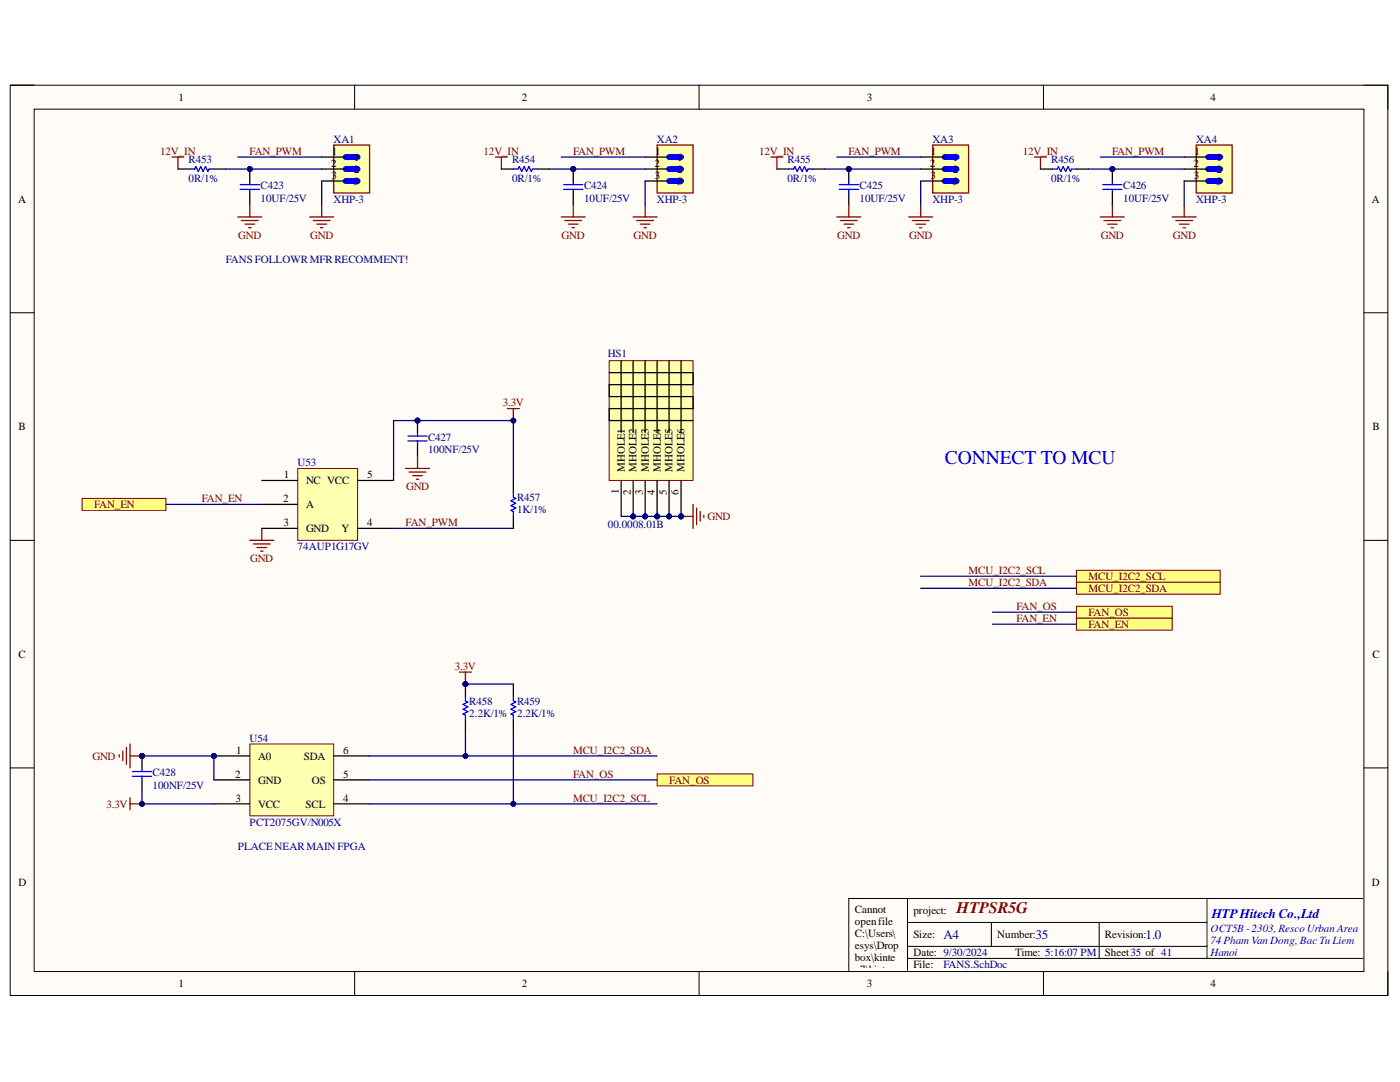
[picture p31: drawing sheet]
<svg xmlns="http://www.w3.org/2000/svg" width="279mm" height="216mm" viewBox="0 0 279 216" stroke-linecap="round" stroke-linejoin="round" font-family="sans-serif">
<defs><g id="words">
<text font-size="3.9" fill="#00f" x="188.5" y="92.7">CONNECT TO MCU</text>
<text font-size="3.2" fill="#800000" x="190.9" y="182.2">HTPSR5G</text>
<text font-size="2.6" fill="#00f" x="241.8" y="183.1">HTPHitech Co.,Ltd</text>
<g font-size="2.6" fill="#000080">
<text x="188.3" y="187.4">A4</text>
<text x="206.6" y="187.4">35</text>
<text x="228.6" y="187.4">1.0</text>
</g>
<g font-size="2.2">
<text x="35.6" y="20.1">1</text>
<text x="104.1" y="20.1">2</text>
<text x="173" y="20.1">3</text>
<text x="241.6" y="20.1">4</text>
<text x="66.1" y="33.3">2</text>
<text x="66.1" y="35.7">3</text>
<text x="66.2" y="30.9">1</text>
<text x="70.6" y="32.1">1</text>
<text x="70.6" y="34.5">2</text>
<text x="130.6" y="33.3">2</text>
<text x="130.7" y="35.7">3</text>
<text x="130.8" y="30.9">1</text>
<text x="135.2" y="32.1">1</text>
<text x="135.2" y="34.5">2</text>
<text x="185.6" y="33.3">2</text>
<text x="185.7" y="35.7">3</text>
<text x="185.8" y="30.9">1</text>
<text x="190.2" y="32.1">1</text>
<text x="190.2" y="34.5">2</text>
<text x="238.2" y="33.3">2</text>
<text x="238.3" y="35.7">3</text>
<text x="238.4" y="30.9">1</text>
<text x="242.8" y="32.1">1</text>
<text x="242.8" y="34.5">2</text>
<text x="3.6" y="40.4">A</text>
<text x="70.6" y="36.9">3</text>
<text x="135.2" y="36.9">3</text>
<text x="190.2" y="36.9">3</text>
<text x="242.8" y="36.9">3</text>
<text x="273.8" y="40.4">A</text>
<text x="3.7" y="85.8">B</text>
<text x="273.9" y="85.8">B</text>
<text x="56.7" y="95.5">1</text>
<text x="73.3" y="95.5">5</text>
<text x="124.7" y="94.2" transform="rotate(-90 124.7 94.2)">MHOLE1</text>
<text x="127" y="94.2" transform="rotate(-90 127 94.2)">MHOLE2</text>
<text x="129.5" y="94.2" transform="rotate(-90 129.5 94.2)">MHOLE3</text>
<text x="131.9" y="94.2" transform="rotate(-90 131.9 94.2)">MHOLE4</text>
<text x="134.2" y="94.2" transform="rotate(-90 134.2 94.2)">MHOLE5</text>
<text x="136.6" y="94.2" transform="rotate(-90 136.6 94.2)">MHOLE6</text>
<text x="56.5" y="100.2">2</text>
<text x="61.1" y="96.7">NC VCC</text>
<text x="61.1" y="101.4">A</text>
<text x="123.5" y="98.6" transform="rotate(-90 123.5 98.6)">1</text>
<text x="125.9" y="98.8" transform="rotate(-90 125.9 98.8)">2</text>
<text x="128.3" y="98.7" transform="rotate(-90 128.3 98.7)">3</text>
<text x="130.7" y="98.8" transform="rotate(-90 130.7 98.8)">4</text>
<text x="133.1" y="98.7" transform="rotate(-90 133.1 98.7)">5</text>
<text x="135.4" y="98.8" transform="rotate(-90 135.4 98.8)">6</text>
<text x="56.6" y="105">3</text>
<text x="61.1" y="106.2">GND</text>
<text x="68.2" y="106.2">Y</text>
<text x="73.3" y="105">4</text>
<text x="3.7" y="131.3">C</text>
<text x="273.9" y="131.3">C</text>
<text x="46.9" y="155.2">2</text>
<text x="47.1" y="150.4">1</text>
<text x="51.5" y="151.6">A0</text>
<text x="60.6" y="151.6">SDA</text>
<text x="68.5" y="155.2">5</text>
<text x="68.5" y="150.4">6</text>
<text x="47" y="160">3</text>
<text x="51.5" y="156.4">GND</text>
<text x="51.5" y="161.2">VCC</text>
<text x="61" y="161.2">SCL</text>
<text x="62.3" y="156.4">OS</text>
<text x="68.5" y="160">4</text>
<text x="3.7" y="176.7">D</text>
<text x="273.8" y="176.7">D</text>
<text x="170.6" y="182.2">Cannot</text>
<text x="170.6" y="184.6">openfile</text>
<text x="182.3" y="182.4">project:</text>
<text x="170.6" y="187">C:\Users\</text>
<text x="170.6" y="189.3">esys\Drop</text>
<text x="170.6" y="191.8">box\kinte</text>
<text x="182.3" y="187.2">Size:</text>
<text x="182.3" y="190.8">Date: 9/30/2024</text>
<text x="199" y="187.2">Number:</text>
<text x="202.6" y="190.8">Time: 5:16:07 PM</text>
<text x="220.5" y="187.2">Revision:</text>
<text x="220.5" y="190.8">Sheet35 of 41</text>
<text x="35.6" y="197">1</text>
<text x="104.1" y="197">2</text>
<text x="170.6" y="194.2">x7\kintex</text>
<text x="170.6" y="196.5">UT\LOG</text>
<text x="173" y="197">3</text>
<text x="182.3" y="193.2">File:</text>
<text x="241.6" y="197">4</text>
<text x="170.6" y="198.9">O.jpg.</text>
</g>
<g font-size="2.2" fill="#000080">
<text x="66.6" y="28.5">XA1</text>
<text x="131.1" y="28.5">XA2</text>
<text x="186.1" y="28.5">XA3</text>
<text x="238.7" y="28.5">XA4</text>
<text x="37.6" y="32.6">R453</text>
<text x="102.2" y="32.6">R454</text>
<text x="157.2" y="32.6">R455</text>
<text x="209.8" y="32.6">R456</text>
<text x="37.6" y="36.4">0R/1%</text>
<text x="52" y="40.3">10UF/25V</text>
<text x="52" y="37.8">C423</text>
<text x="66.6" y="40.4">XHP-3</text>
<text x="102.2" y="36.4">0R/1%</text>
<text x="116.6" y="40.3">10UF/25V</text>
<text x="116.6" y="37.8">C424</text>
<text x="131.1" y="40.4">XHP-3</text>
<text x="157.2" y="36.4">0R/1%</text>
<text x="171.5" y="40.3">10UF/25V</text>
<text x="171.5" y="37.8">C425</text>
<text x="186.1" y="40.4">XHP-3</text>
<text x="209.8" y="36.4">0R/1%</text>
<text x="224.2" y="40.3">10UF/25V</text>
<text x="224.2" y="37.8">C426</text>
<text x="238.7" y="40.4">XHP-3</text>
<text x="45.1" y="52.4">FANSFOLLOWRMFRRECOMMENT!</text>
<text x="121.3" y="71.3">HS1</text>
<text x="85.4" y="88">C427</text>
<text x="59.4" y="93">U53</text>
<text x="85.4" y="90.4">100NF/25V</text>
<text x="103.2" y="100">R457</text>
<text x="103.2" y="102.4">1K/1%</text>
<text x="121.3" y="105.5">00.0008.01B</text>
<text x="59.4" y="109.8">74AUP1G17GV</text>
<text x="93.6" y="143">2.2K/1%</text>
<text x="93.6" y="140.6">R458</text>
<text x="103.2" y="143">2.2K/1%</text>
<text x="103.2" y="140.6">R459</text>
<text x="49.8" y="148">U54</text>
<text x="30.5" y="154.9">C428</text>
<text x="30.5" y="157.4">100NF/25V</text>
<text x="49.8" y="164.7">PCT2075GV/N005X</text>
<text x="47.5" y="169.5">PLACENEARMAINFPGA</text>
<text x="188.3" y="193.2">FANS.SchDoc</text>
</g>
<g font-size="2.2" fill="#800000">
<text x="32" y="30.9">12V_IN</text>
<text x="49.8" y="30.9">FAN_PWM</text>
<text x="96.5" y="30.9">12V_IN</text>
<text x="114.4" y="30.9">FAN_PWM</text>
<text x="151.5" y="30.9">12V_IN</text>
<text x="169.3" y="30.9">FAN_PWM</text>
<text x="204.1" y="30.9">12V_IN</text>
<text x="222" y="30.9">FAN_PWM</text>
<text x="47.5" y="47.6">GND</text>
<text x="61.9" y="47.6">GND</text>
<text x="112.1" y="47.6">GND</text>
<text x="126.5" y="47.6">GND</text>
<text x="167.1" y="47.6">GND</text>
<text x="181.4" y="47.6">GND</text>
<text x="219.7" y="47.6">GND</text>
<text x="234.1" y="47.6">GND</text>
<text x="100.3" y="81.1">3.3V</text>
<text x="18.8" y="101.4">FAN_EN</text>
<text x="40.3" y="100.2">FAN_EN</text>
<text x="81" y="97.8">GND</text>
<text x="80.9" y="105">FAN_PWM</text>
<text x="141.2" y="103.8">GND</text>
<text x="49.9" y="112.1">GND</text>
<text x="193.3" y="114.6">MCU_I2C2_SCL</text>
<text x="193.3" y="117">MCU_I2C2_SDA</text>
<text x="217.2" y="115.8">MCU_I2C2_SCL</text>
<text x="217.2" y="118.1">MCU_I2C2_SDA</text>
<text x="202.8" y="121.7">FAN_OS</text>
<text x="202.8" y="124.1">FAN_EN</text>
<text x="217.2" y="123">FAN_OS</text>
<text x="217.2" y="125.3">FAN_EN</text>
<text x="90.8" y="133.7">3.3V</text>
<text x="18.4" y="151.6">GND</text>
<text x="114.4" y="155.2">FAN_OS</text>
<text x="114.4" y="150.4">MCU_I2C2_SDA</text>
<text x="21.2" y="161.2">3.3V</text>
<text x="114.4" y="160">MCU_I2C2_SCL</text>
<text x="133.6" y="156.4">FAN_OS</text>
</g>
<g font-size="2.2" fill="#00f">
<text x="241.6" y="186">OCT5B -2303,RescoUrban Area</text>
<text x="241.6" y="188.4">74 Pham Van Dong, Bac Tu Liem</text>
<text x="241.6" y="190.8">Hanoi</text>
</g>
</g></defs>
<path d="M2 17h275v181.6h-275z" fill-rule="evenodd" fill="#fffcf8"/>
<path d="M2 17h275v181.6h-275z" fill="none" stroke="#000" stroke-width=".2"/>
<path d="M6.8 21.8h265.4v172.1h-265.4z" fill-rule="evenodd" fill="#fffcf8"/>
<g fill="none" stroke="#000" stroke-width=".2">
<path d="M2 17h4.8M70.8 17v4.8M139.5 17v4.8M208.2 17v4.8M272.2 17h4.8v4.8M6.8 21.8h265.4v172.1h-265.4zM2 62.4h4.8M272.2 62.4h4.8M2 107.8h4.8M272.2 107.8h4.8M2 153.2h4.8M272.2 153.2h4.8"/>
<path d="M70.8 193.9v4.7M139.5 193.9v4.7M208.2 193.9v4.7M277 193.9v4.7"/>
</g>
<path d="M23.8 150.6v.5M24.5 149.9v1.9M25.2 149.2v3.3M25.9 148.5v4.7M25.9 150.8h2.4" fill="none" stroke="#800000" stroke-width=".25"/>
<circle cx="28.3" cy="150.8" r=".48" fill="#000080"/>
<circle cx="28.3" cy="150.8" r=".48" fill="none" stroke="#000080" stroke-width=".2"/>
<path d="M25.9 159.2v2.4M25.9 160.4h2.4" fill="none" stroke="#800000" stroke-width=".25"/>
<circle cx="28.3" cy="160.4" r=".48" fill="#000080"/>
<circle cx="28.3" cy="160.4" r=".48" fill="none" stroke="#000080" stroke-width=".2"/>
<circle cx="28.3" cy="150.8" r=".48" fill="#000080"/>
<circle cx="28.3" cy="150.8" r=".48" fill="none" stroke="#000080" stroke-width=".2"/>
<path d="M28.3 150.8v2.4M28.3 155.6v2.4" fill="none" stroke="#000" stroke-width=".25"/>
<circle cx="28.3" cy="150.8" r=".48" fill="#000080"/>
<circle cx="28.3" cy="150.8" r=".48" fill="none" stroke="#000080" stroke-width=".2"/>
<path d="M26.4 153.9h3.9M26.4 154.9h3.9M28.3 153.2v.7M28.3 154.9v.7" fill="none" stroke="#00f" stroke-width=".25"/>
<path d="M131.1 154.4h19.2v2.4h-19.2z" fill-rule="evenodd" fill="#ffff80"/>
<path d="M131.1 154.4h19.2v2.4h-19.2z" fill="none" stroke="#800000" stroke-width=".2"/>
<circle cx="92.9" cy="136.5" r=".48" fill="#000080"/>
<circle cx="92.9" cy="136.5" r=".48" fill="none" stroke="#000080" stroke-width=".2"/>
<path d="M92.9 136.5v2.4M92.9 143.7v2.4" fill="none" stroke="#000" stroke-width=".25"/>
<circle cx="92.9" cy="136.5" r=".48" fill="#000080"/>
<circle cx="92.9" cy="136.5" r=".48" fill="none" stroke="#000080" stroke-width=".2"/>
<path d="M92.9 138.9v.9l.5 .3-1 .5 1 .4-1 .5 1 .5-1 .5 .5 .2v1" fill="none" stroke="#00f" stroke-width=".25"/>
<path d="M91.7 134.1h2.4M92.9 134.1v2.4" fill="none" stroke="#800000" stroke-width=".25"/>
<circle cx="92.9" cy="136.5" r=".48" fill="#000080"/>
<circle cx="92.9" cy="136.5" r=".48" fill="none" stroke="#000080" stroke-width=".2"/>
<path d="M102.5 136.5v2.4M102.5 143.7v2.4" fill="none" stroke="#000" stroke-width=".25"/>
<path d="M102.5 138.9v.9l.4 .3-.9 .5 .9 .4-.9 .5 .9 .5-.9 .5 .5 .2v1" fill="none" stroke="#00f" stroke-width=".25"/>
<path d="M59.4 93.5h12v14.3h-12z" fill-rule="evenodd" fill="#ffffb0"/>
<path d="M59.4 93.5h12v14.3h-12z" fill="none" stroke="#800000" stroke-width=".2"/>
<path d="M52.2 95.9h7.2M71.4 95.9h7.1M52.2 100.6h7.2M52.2 105.4h7.2M71.4 105.4h7.1" fill="none" stroke="#000" stroke-width=".25"/>
<path d="M101.3 81.5h2.3M102.5 81.5v2.4M49.9 107.8h4.7M50.6 108.5h3.3M51.3 109.3h1.9M52 110h.5M52.2 105.4v2.4" fill="none" stroke="#800000" stroke-width=".25"/>
<circle cx="102.5" cy="83.9" r=".48" fill="#000080"/>
<circle cx="102.5" cy="83.9" r=".48" fill="none" stroke="#000080" stroke-width=".2"/>
<path d="M16.4 99.5h16.7v2.3h-16.7z" fill-rule="evenodd" fill="#ffff80"/>
<path d="M16.4 99.5h16.7v2.3h-16.7z" fill="none" stroke="#800000" stroke-width=".2"/>
<path d="M206.5 31.3h2.3M207.7 31.3v2.4M233.9 43.3h4.8M234.7 44h3.3M235.4 44.7h1.9M236.1 45.4h.5M236.3 40.9v2.4" fill="none" stroke="#800000" stroke-width=".25"/>
<circle cx="222" cy="33.7" r=".48" fill="#000080"/>
<circle cx="222" cy="33.7" r=".48" fill="none" stroke="#000080" stroke-width=".2"/>
<path d="M222 33.7v2.4M222 38.5v2.4" fill="none" stroke="#000" stroke-width=".25"/>
<circle cx="222" cy="33.7" r=".48" fill="#000080"/>
<circle cx="222" cy="33.7" r=".48" fill="none" stroke="#000080" stroke-width=".2"/>
<path d="M210 33.7h1l.2-.5 .5 1 .5-1 .5 1 .4-1 .5 1 .3-.5h.9M220.1 36.8h3.8M220.1 37.8h3.8M222 36.1v.7M222 37.8v.7" fill="none" stroke="#00f" stroke-width=".25"/>
<path d="M153.9 31.3h2.3M155 31.3v2.4M181.4 43.3h4.7M182.1 44h3.3M182.8 44.7h1.9M183.5 45.4h.5M183.7 40.9v2.4M219.6 43.3h4.8M220.3 44h3.4M221 44.7h1.9M221.8 45.4h.4M222 40.9v2.4" fill="none" stroke="#800000" stroke-width=".25"/>
<path d="M207.7 33.7h2.3M214.8 33.7h2.4" fill="none" stroke="#000" stroke-width=".25"/>
<circle cx="169.4" cy="33.7" r=".48" fill="#000080"/>
<circle cx="169.4" cy="33.7" r=".48" fill="none" stroke="#000080" stroke-width=".2"/>
<path d="M169.4 33.7v2.4M169.4 38.5v2.4" fill="none" stroke="#000" stroke-width=".25"/>
<circle cx="169.4" cy="33.7" r=".48" fill="#000080"/>
<circle cx="169.4" cy="33.7" r=".48" fill="none" stroke="#000080" stroke-width=".2"/>
<path d="M157.4 33.7h1l.2-.5 .5 1 .5-1 .5 1 .4-1 .5 1 .3-.5h.9M167.5 36.8h3.8M167.5 37.8h3.8M169.4 36.1v.7M169.4 37.8v.7" fill="none" stroke="#00f" stroke-width=".25"/>
<path d="M98.9 31.3h2.4M100.1 31.3v2.4M126.4 43.3h4.7M127.1 44h3.3M127.8 44.7h1.9M128.5 45.4h.5M128.8 40.9v2.4M167 43.3h4.8M167.7 44h3.4M168.4 44.7h1.9M169.2 45.4h.4M169.4 40.9v2.4" fill="none" stroke="#800000" stroke-width=".25"/>
<path d="M155 33.7h2.4M162.2 33.7h2.4" fill="none" stroke="#000" stroke-width=".25"/>
<circle cx="114.4" cy="33.7" r=".48" fill="#000080"/>
<circle cx="114.4" cy="33.7" r=".48" fill="none" stroke="#000080" stroke-width=".2"/>
<path d="M114.4 33.7v2.4M114.4 38.5v2.4" fill="none" stroke="#000" stroke-width=".25"/>
<circle cx="114.4" cy="33.7" r=".48" fill="#000080"/>
<circle cx="114.4" cy="33.7" r=".48" fill="none" stroke="#000080" stroke-width=".2"/>
<path d="M102.5 33.7h.9l.2-.5 .5 1 .5-1 .5 1 .5-1 .4 1 .3-.5h.9M112.5 36.8h3.8M112.5 37.8h3.8M114.4 36.1v.7M114.4 37.8v.7" fill="none" stroke="#00f" stroke-width=".25"/>
<path d="M34.3 31.3h2.4M35.5 31.3v2.4M61.8 43.3h4.8M62.5 44h3.4M63.2 44.7h2M64 45.4h.4M64.2 40.9v2.4M112 43.3h4.8M112.7 44h3.4M113.4 44.7h2M114.2 45.4h.4M114.4 40.9v2.4" fill="none" stroke="#800000" stroke-width=".25"/>
<path d="M100.1 33.7h2.4M107.2 33.7h2.4" fill="none" stroke="#000" stroke-width=".25"/>
<circle cx="49.9" cy="33.7" r=".48" fill="#000080"/>
<circle cx="49.9" cy="33.7" r=".48" fill="none" stroke="#000080" stroke-width=".2"/>
<path d="M49.9 33.7v2.4M49.9 38.5v2.4" fill="none" stroke="#000" stroke-width=".25"/>
<circle cx="49.9" cy="33.7" r=".48" fill="#000080"/>
<circle cx="49.9" cy="33.7" r=".48" fill="none" stroke="#000080" stroke-width=".2"/>
<path d="M37.9 33.7h1l.2-.5 .5 1 .5-1 .4 1 .5-1 .5 1 .2-.5h1M47.9 36.8h3.9M47.9 37.8h3.9M49.9 36.1v.7M49.9 37.8v.7M102.5 98.3v.9l.4 .3-.9 .4 .9 .5-.9 .5 .9 .5-.9 .4 .5 .3v.9" fill="none" stroke="#00f" stroke-width=".25"/>
<path d="M47.5 43.3h4.7M48.2 44h3.3M48.9 44.7h1.9M49.6 45.4h.5M49.9 40.9v2.4" fill="none" stroke="#800000" stroke-width=".25"/>
<path d="M35.5 33.7h2.4M42.7 33.7h2.4M102.5 95.9v2.4M102.5 103v2.4" fill="none" stroke="#000" stroke-width=".25"/>
<circle cx="83.3" cy="83.9" r=".48" fill="#000080"/>
<circle cx="83.3" cy="83.9" r=".48" fill="none" stroke="#000080" stroke-width=".2"/>
<path d="M83.3 83.9v2.4M83.3 88.7v2.4" fill="none" stroke="#000" stroke-width=".25"/>
<circle cx="83.3" cy="83.9" r=".48" fill="#000080"/>
<circle cx="83.3" cy="83.9" r=".48" fill="none" stroke="#000080" stroke-width=".2"/>
<path d="M81.4 87h3.8M81.4 88h3.8M83.3 86.3v.7M83.3 88v.7" fill="none" stroke="#00f" stroke-width=".25"/>
<path d="M80.9 93.5h4.8M81.7 94.2h3.3M82.4 94.9h1.9M83.1 95.6h.5M83.3 91.1v2.4" fill="none" stroke="#800000" stroke-width=".25"/>
<path d="M214.8 113.8h28.7v2.4h-28.7z" fill-rule="evenodd" fill="#ffff80"/>
<path d="M214.8 113.8h28.7v2.4h-28.7z" fill="none" stroke="#800000" stroke-width=".2"/>
<path d="M214.8 116.2h28.7v2.4h-28.7z" fill-rule="evenodd" fill="#ffff80"/>
<path d="M214.8 116.2h28.7v2.4h-28.7z" fill="none" stroke="#800000" stroke-width=".2"/>
<path d="M214.8 121h19.1v2.4h-19.1z" fill-rule="evenodd" fill="#ffff80"/>
<path d="M214.8 121h19.1v2.4h-19.1z" fill="none" stroke="#800000" stroke-width=".2"/>
<path d="M214.8 123.4h19.1v2.3h-19.1z" fill-rule="evenodd" fill="#ffff80"/>
<path d="M214.8 123.4h19.1v2.3h-19.1z" fill="none" stroke="#800000" stroke-width=".2"/>
<path d="M181.1 179.3v14.3M240.9 179.3v11.9M272 179.3h-102.6v14.6M181.1 184.1h59.8M181.1 191.2h90.9M181.1 188.8h59.8M197.8 184.1v4.7M219.4 184.1v7.1" fill="none" stroke="#000" stroke-width=".2"/>
<path d="M135.9 103h2.4M138.3 100.6v4.8M139 101.4v3.3M139.7 102.1v1.9M140.5 102.8v.5" fill="none" stroke="#800000" stroke-width=".25"/>
<circle cx="135.9" cy="103" r=".48" fill="#000080"/>
<circle cx="135.9" cy="103" r=".48" fill="none" stroke="#000080" stroke-width=".2"/>
<path d="M66.6 28.9h7.2v9.6h-7.2z" fill-rule="evenodd" fill="#ffffb0"/>
<path d="M66.6 28.9h7.2v9.6h-7.2z" fill="none" stroke="#800000" stroke-width=".25"/>
<path d="M69 31.3h2.4M69 33.7h2.4M69 36.1h2.4" fill="none" stroke="#00f" stroke-width="1.2"/>
<path d="M64.2 31.3h4.8M64.2 33.7h4.8M64.2 36.1h4.8" fill="none" stroke="#000" stroke-width=".25"/>
<path d="M131.1 28.9h7.2v9.6h-7.2z" fill-rule="evenodd" fill="#ffffb0"/>
<path d="M131.1 28.9h7.2v9.6h-7.2z" fill="none" stroke="#800000" stroke-width=".25"/>
<path d="M133.5 31.3h2.4M133.5 33.7h2.4M133.5 36.1h2.4" fill="none" stroke="#00f" stroke-width="1.2"/>
<path d="M128.8 31.3h4.7M128.8 33.7h4.7M128.8 36.1h4.7" fill="none" stroke="#000" stroke-width=".25"/>
<path d="M186.1 28.9h7.2v9.6h-7.2z" fill-rule="evenodd" fill="#ffffb0"/>
<path d="M186.1 28.9h7.2v9.6h-7.2z" fill="none" stroke="#800000" stroke-width=".25"/>
<path d="M188.5 31.3h2.4M188.5 33.7h2.4M188.5 36.1h2.4" fill="none" stroke="#00f" stroke-width="1.2"/>
<path d="M183.7 31.3h4.8M183.7 33.7h4.8M183.7 36.1h4.8" fill="none" stroke="#000" stroke-width=".25"/>
<path d="M238.7 28.9h7.2v9.6h-7.2z" fill-rule="evenodd" fill="#ffffb0"/>
<path d="M238.7 28.9h7.2v9.6h-7.2z" fill="none" stroke="#800000" stroke-width=".25"/>
<path d="M241.1 31.3h2.4M241.1 33.7h2.4M241.1 36.1h2.4" fill="none" stroke="#00f" stroke-width="1.2"/>
<path d="M236.3 31.3h4.8M236.3 33.7h4.8M236.3 36.1h4.8" fill="none" stroke="#000" stroke-width=".25"/>
<circle cx="42.7" cy="150.8" r=".48" fill="#000080"/>
<circle cx="42.7" cy="150.8" r=".48" fill="none" stroke="#000080" stroke-width=".2"/>
<path d="M49.9 148.5h16.7v14.3h-16.7z" fill-rule="evenodd" fill="#ffffb0"/>
<path d="M49.9 148.5h16.7v14.3h-16.7z" fill="none" stroke="#800000" stroke-width=".2"/>
<path d="M42.7 150.8h7.2" fill="none" stroke="#000" stroke-width=".25"/>
<circle cx="42.7" cy="150.8" r=".48" fill="#000080"/>
<circle cx="42.7" cy="150.8" r=".48" fill="none" stroke="#000080" stroke-width=".2"/>
<path d="M42.7 155.6h7.2M66.6 155.6h7.2M66.6 150.8h7.2M42.7 160.4h7.2M66.6 160.4h7.2" fill="none" stroke="#000" stroke-width=".25"/>
<circle cx="126.4" cy="103" r=".48" fill="#000080"/>
<circle cx="126.4" cy="103" r=".48" fill="none" stroke="#000080" stroke-width=".2"/>
<circle cx="128.7" cy="103" r=".48" fill="#000080"/>
<circle cx="128.7" cy="103" r=".48" fill="none" stroke="#000080" stroke-width=".2"/>
<circle cx="131.1" cy="103" r=".48" fill="#000080"/>
<circle cx="131.1" cy="103" r=".48" fill="none" stroke="#000080" stroke-width=".2"/>
<circle cx="133.5" cy="103" r=".48" fill="#000080"/>
<circle cx="133.5" cy="103" r=".48" fill="none" stroke="#000080" stroke-width=".2"/>
<circle cx="135.9" cy="103" r=".48" fill="#000080"/>
<circle cx="135.9" cy="103" r=".48" fill="none" stroke="#000080" stroke-width=".2"/>
<path d="M121.6 72h16.7v23.9h-16.7z" fill-rule="evenodd" fill="#ffffb0"/>
<path d="M121.6 72h16.7v23.9h-16.7z" fill="none" stroke="#800000" stroke-width=".2"/>
<path d="M124 95.9v7.1M126.4 95.9v7.1" fill="none" stroke="#000" stroke-width=".25"/>
<circle cx="126.4" cy="103" r=".48" fill="#000080"/>
<circle cx="126.4" cy="103" r=".48" fill="none" stroke="#000080" stroke-width=".2"/>
<path d="M128.8 95.9v7.1" fill="none" stroke="#000" stroke-width=".25"/>
<circle cx="128.7" cy="103" r=".48" fill="#000080"/>
<circle cx="128.7" cy="103" r=".48" fill="none" stroke="#000080" stroke-width=".2"/>
<path d="M131.1 95.9v7.1" fill="none" stroke="#000" stroke-width=".25"/>
<circle cx="131.1" cy="103" r=".48" fill="#000080"/>
<circle cx="131.1" cy="103" r=".48" fill="none" stroke="#000080" stroke-width=".2"/>
<path d="M133.5 95.9v7.1" fill="none" stroke="#000" stroke-width=".25"/>
<circle cx="133.5" cy="103" r=".48" fill="#000080"/>
<circle cx="133.5" cy="103" r=".48" fill="none" stroke="#000080" stroke-width=".2"/>
<path d="M135.9 95.9v7.1" fill="none" stroke="#000" stroke-width=".25"/>
<circle cx="135.9" cy="103" r=".48" fill="#000080"/>
<circle cx="135.9" cy="103" r=".48" fill="none" stroke="#000080" stroke-width=".2"/>
<path d="M121.6 74.4h16.7v2.3h-16.7v2.4h16.7v2.4h-16.7v2.4h16.7M124 72v14.3M126.4 72v14.3M128.8 72v14.3M131.1 72v14.3M133.5 72v14.3M135.9 72v14.3" fill="none" stroke="#000" stroke-width=".25"/>
<path d="M28.3 150.8h14.4v4.8" fill="none" stroke="#000080" stroke-width=".25"/>
<circle cx="28.3" cy="150.8" r=".48" fill="#000080"/>
<circle cx="28.3" cy="150.8" r=".48" fill="none" stroke="#000080" stroke-width=".2"/>
<circle cx="42.7" cy="150.8" r=".48" fill="#000080"/>
<circle cx="42.7" cy="150.8" r=".48" fill="none" stroke="#000080" stroke-width=".2"/>
<path d="M28.3 158v2.4h14.4" fill="none" stroke="#000080" stroke-width=".25"/>
<circle cx="28.3" cy="160.4" r=".48" fill="#000080"/>
<circle cx="28.3" cy="160.4" r=".48" fill="none" stroke="#000080" stroke-width=".2"/>
<path d="M92.9 136.5h9.6" fill="none" stroke="#000080" stroke-width=".25"/>
<circle cx="92.9" cy="136.5" r=".48" fill="#000080"/>
<circle cx="92.9" cy="136.5" r=".48" fill="none" stroke="#000080" stroke-width=".2"/>
<path d="M92.9 146.1v4.7" fill="none" stroke="#000080" stroke-width=".25"/>
<circle cx="92.9" cy="150.8" r=".48" fill="#000080"/>
<circle cx="92.9" cy="150.8" r=".48" fill="none" stroke="#000080" stroke-width=".2"/>
<path d="M102.5 146.1v14.3" fill="none" stroke="#000080" stroke-width=".25"/>
<circle cx="102.5" cy="160.4" r=".48" fill="#000080"/>
<circle cx="102.5" cy="160.4" r=".48" fill="none" stroke="#000080" stroke-width=".2"/>
<path d="M73.8 155.6h57.3M73.8 160.4h57.3" fill="none" stroke="#000080" stroke-width=".25"/>
<circle cx="102.5" cy="160.4" r=".48" fill="#000080"/>
<circle cx="102.5" cy="160.4" r=".48" fill="none" stroke="#000080" stroke-width=".2"/>
<path d="M73.8 150.8h57.3" fill="none" stroke="#000080" stroke-width=".25"/>
<circle cx="92.9" cy="150.8" r=".48" fill="#000080"/>
<circle cx="92.9" cy="150.8" r=".48" fill="none" stroke="#000080" stroke-width=".2"/>
<path d="M217.2 33.7h19.1M219.6 31.3h16.7M236.3 36.1v4.8M33.1 100.6h19.1" fill="none" stroke="#000080" stroke-width=".25"/>
<circle cx="222" cy="33.7" r=".48" fill="#000080"/>
<circle cx="222" cy="33.7" r=".48" fill="none" stroke="#000080" stroke-width=".2"/>
<path d="M164.6 33.7h19.1M167 31.3h16.7M183.7 36.1v4.8" fill="none" stroke="#000080" stroke-width=".25"/>
<circle cx="169.4" cy="33.7" r=".48" fill="#000080"/>
<circle cx="169.4" cy="33.7" r=".48" fill="none" stroke="#000080" stroke-width=".2"/>
<path d="M109.6 33.7h19.2M112 31.3h16.8M128.8 36.1v4.8" fill="none" stroke="#000080" stroke-width=".25"/>
<circle cx="114.4" cy="33.7" r=".48" fill="#000080"/>
<circle cx="114.4" cy="33.7" r=".48" fill="none" stroke="#000080" stroke-width=".2"/>
<path d="M45.1 33.7h19.1M47.5 31.3h16.7M64.2 36.1v4.8" fill="none" stroke="#000080" stroke-width=".25"/>
<circle cx="49.9" cy="33.7" r=".48" fill="#000080"/>
<circle cx="49.9" cy="33.7" r=".48" fill="none" stroke="#000080" stroke-width=".2"/>
<path d="M78.5 95.9v-12h24v12M78.5 105.4h24M183.7 115h31.1M183.7 117.4h31.1" fill="none" stroke="#000080" stroke-width=".25"/>
<circle cx="102.5" cy="83.9" r=".48" fill="#000080"/>
<circle cx="102.5" cy="83.9" r=".48" fill="none" stroke="#000080" stroke-width=".2"/>
<circle cx="83.3" cy="83.9" r=".48" fill="#000080"/>
<circle cx="83.3" cy="83.9" r=".48" fill="none" stroke="#000080" stroke-width=".2"/>
<path d="M124 103h11.9M198.1 122.2h16.7M198.1 124.6h16.7" fill="none" stroke="#000080" stroke-width=".25"/>
<circle cx="126.4" cy="103" r=".48" fill="#000080"/>
<circle cx="126.4" cy="103" r=".48" fill="none" stroke="#000080" stroke-width=".2"/>
<circle cx="128.7" cy="103" r=".48" fill="#000080"/>
<circle cx="128.7" cy="103" r=".48" fill="none" stroke="#000080" stroke-width=".2"/>
<circle cx="131.1" cy="103" r=".48" fill="#000080"/>
<circle cx="131.1" cy="103" r=".48" fill="none" stroke="#000080" stroke-width=".2"/>
<circle cx="133.5" cy="103" r=".48" fill="#000080"/>
<circle cx="133.5" cy="103" r=".48" fill="none" stroke="#000080" stroke-width=".2"/>
<circle cx="135.9" cy="103" r=".48" fill="#000080"/>
<circle cx="135.9" cy="103" r=".48" fill="none" stroke="#000080" stroke-width=".2"/>
<use href="#words"/>
</svg>
